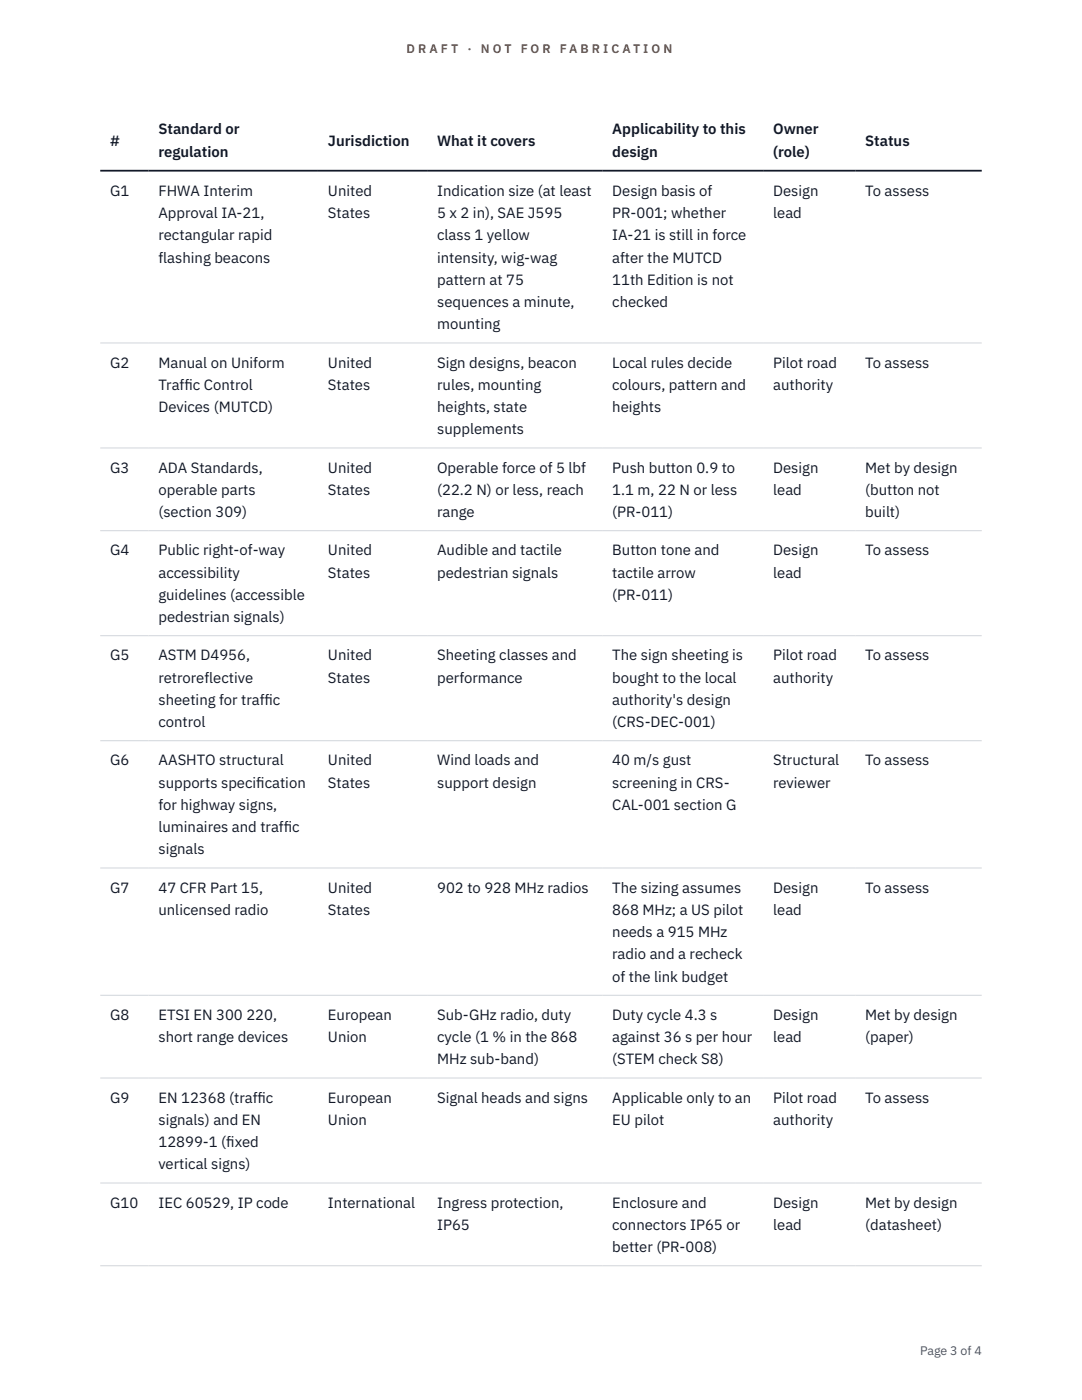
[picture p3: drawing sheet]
<svg xmlns="http://www.w3.org/2000/svg" width="216mm" height="279mm" viewBox="0 0 216 279" stroke-linecap="round" stroke-linejoin="round" font-family="sans-serif">
<defs><g id="words">
<g font-size="3" fill="#111827">
<text x="22" y="29.1">#</text>
<text x="31.6" y="26.8">Standard or</text>
<text x="65.4" y="29.1">Jurisdiction</text>
<text x="87.2" y="29.1">What it covers</text>
<text x="122.2" y="26.8">Applicability to this</text>
<text x="154.3" y="26.8">Owner</text>
<text x="172.6" y="29.1">Status</text>
<text x="31.6" y="31.3">regulation</text>
<text x="122.2" y="31.3">design</text>
<text x="154.3" y="31.3">(role)</text>
<text x="22" y="39.1">G1</text>
<text x="31.6" y="39.1">FHWA Interim</text>
<text x="65.4" y="39.1">United</text>
<text x="87.2" y="39.1">Indication size (at least</text>
<text x="122.2" y="39.1">Design basis of</text>
<text x="154.3" y="39.1">Design</text>
<text x="172.6" y="39.1">To assess</text>
<text x="31.6" y="43.5">Approval IA-21,</text>
<text x="31.6" y="48">rectangular rapid</text>
<text x="65.4" y="43.5">States</text>
<text x="87.2" y="43.5">5 x 2 in), SAE J595</text>
<text x="87.2" y="48">class 1 yellow</text>
<text x="122.2" y="43.5">PR-001; whether</text>
<text x="122.2" y="48">IA-21 is still in force</text>
<text x="154.3" y="43.5">lead</text>
<text x="31.6" y="52.4">flashing beacons</text>
<text x="87.2" y="52.4">intensity, wig-wag</text>
<text x="122.2" y="52.4">after the MUTCD</text>
<text x="87.2" y="56.9">pattern at 75</text>
<text x="122.2" y="56.9">11th Edition is not</text>
<text x="87.2" y="61.3">sequences a minute,</text>
<text x="87.2" y="65.7">mounting</text>
<text x="122.2" y="61.3">checked</text>
<text x="22" y="73.4">G2</text>
<text x="31.6" y="73.4">Manual on Uniform</text>
<text x="31.6" y="77.8">Traff</text>
<text x="36.8" y="77.8">ic Control</text>
<text x="65.4" y="73.4">United</text>
<text x="65.4" y="77.8">States</text>
<text x="87.2" y="73.4">Sign designs, beacon</text>
<text x="87.2" y="77.8">rules, mounting</text>
<text x="122.2" y="73.4">Local rules decide</text>
<text x="122.2" y="77.8">colours, pattern and</text>
<text x="154.3" y="73.4">Pilot road</text>
<text x="154.3" y="77.8">authority</text>
<text x="172.6" y="73.4">To assess</text>
<text x="31.6" y="82.3">Devices (MUTCD)</text>
<text x="87.2" y="82.3">heights, state</text>
<text x="122.2" y="82.3">heights</text>
<text x="87.2" y="86.7">supplements</text>
<text x="22" y="94.3">G3</text>
<text x="31.6" y="94.3">ADA Standards,</text>
<text x="65.4" y="94.3">United</text>
<text x="87.2" y="94.3">Operable force of 5 lbf</text>
<text x="122.2" y="94.3">Push button 0.9 to</text>
<text x="154.3" y="94.3">Design</text>
<text x="172.6" y="94.3">Met by design</text>
<text x="31.6" y="98.8">operable parts</text>
<text x="65.4" y="98.8">States</text>
<text x="87.2" y="98.8">(22.2 N) or less, reach</text>
<text x="122.2" y="98.8">1.1 m, 22 N or less</text>
<text x="154.3" y="98.8">lead</text>
<text x="172.6" y="98.8">(button not</text>
<text x="31.6" y="103.2">(section 309)</text>
<text x="87.2" y="103.2">range</text>
<text x="122.2" y="103.2">(PR-011)</text>
<text x="172.6" y="103.2">built)</text>
<text x="22" y="110.8">G4</text>
<text x="31.6" y="110.8">Public right-of-way</text>
<text x="65.4" y="110.8">United</text>
<text x="87.2" y="110.8">Audible and tactile</text>
<text x="122.2" y="110.8">Button tone and</text>
<text x="154.3" y="110.8">Design</text>
<text x="172.6" y="110.8">To assess</text>
<text x="31.6" y="115.3">accessibility</text>
<text x="31.6" y="119.7">guidelines (accessible</text>
<text x="65.4" y="115.3">States</text>
<text x="87.2" y="115.3">pedestrian signals</text>
<text x="122.2" y="115.3">tactile arrow</text>
<text x="122.2" y="119.7">(PR-011)</text>
<text x="154.3" y="115.3">lead</text>
<text x="31.6" y="124.2">pedestrian signals)</text>
<text x="22" y="131.8">G5</text>
<text x="31.6" y="131.8">ASTM D4956,</text>
<text x="65.4" y="131.8">United</text>
<text x="87.2" y="131.8">Sheeting classes and</text>
<text x="122.2" y="131.8">The sign sheeting is</text>
<text x="154.3" y="131.8">Pilot road</text>
<text x="172.6" y="131.8">To assess</text>
<text x="31.6" y="136.2">retroreflective</text>
<text x="65.4" y="136.2">States</text>
<text x="87.2" y="136.2">performance</text>
<text x="122.2" y="136.2">bought to the local</text>
<text x="154.3" y="136.2">authority</text>
<text x="31.6" y="140.7">sheeting for traff</text>
<text x="52.8" y="140.7">ic</text>
<text x="122.2" y="140.7">authority's design</text>
<text x="31.6" y="145.1">control</text>
<text x="122.2" y="145.1">(CRS-DEC-001)</text>
<text x="22" y="152.7">G6</text>
<text x="31.6" y="152.7">AASHTO structural</text>
<text x="65.4" y="152.7">United</text>
<text x="87.2" y="152.7">Wind loads and</text>
<text x="122.2" y="152.7">40 m/s gust</text>
<text x="154.3" y="152.7">Structural</text>
<text x="172.6" y="152.7">To assess</text>
<text x="31.6" y="157.2">supports specif</text>
<text x="31.6" y="161.6">for highway signs,</text>
<text x="51.1" y="157.2">ication</text>
<text x="65.4" y="157.2">States</text>
<text x="87.2" y="157.2">support design</text>
<text x="122.2" y="157.2">screening in CRS-</text>
<text x="122.2" y="161.6">CAL-001 section G</text>
<text x="154.3" y="157.2">reviewer</text>
<text x="31.6" y="166.1">luminaires and traff</text>
<text x="56.6" y="166.1">ic</text>
<text x="31.6" y="170.5">signals</text>
<text x="22" y="178.1">G7</text>
<text x="31.6" y="178.1">47 CFR Part 15,</text>
<text x="65.4" y="178.1">United</text>
<text x="87.2" y="178.1">902 to 928 MHz radios</text>
<text x="122.2" y="178.1">The sizing assumes</text>
<text x="154.3" y="178.1">Design</text>
<text x="172.6" y="178.1">To assess</text>
<text x="31.6" y="182.6">unlicensed radio</text>
<text x="65.4" y="182.6">States</text>
<text x="122.2" y="182.6">868 MHz; a US pilot</text>
<text x="154.3" y="182.6">lead</text>
<text x="122.2" y="187">needs a 915 MHz</text>
<text x="122.2" y="191.5">radio and a recheck</text>
<text x="122.2" y="195.9">of the link budget</text>
<text x="22" y="203.6">G8</text>
<text x="31.6" y="203.6">ETSI EN 300 220,</text>
<text x="65.4" y="203.6">European</text>
<text x="87.2" y="203.6">Sub-GHz radio, duty</text>
<text x="122.2" y="203.6">Duty cycle 4.3 s</text>
<text x="154.3" y="203.6">Design</text>
<text x="172.6" y="203.6">Met by design</text>
<text x="31.6" y="208">short range devices</text>
<text x="65.4" y="208">Union</text>
<text x="87.2" y="208">cycle (1 % in the 868</text>
<text x="122.2" y="208">against 36 s per hour</text>
<text x="154.3" y="208">lead</text>
<text x="172.6" y="208">(paper)</text>
<text x="87.2" y="212.4">MHz sub-band)</text>
<text x="122.2" y="212.4">(STEM check S8)</text>
<text x="22" y="220.1">G9</text>
<text x="31.6" y="220.1">EN 12368 (traff</text>
<text x="51.4" y="220.1">ic</text>
<text x="65.4" y="220.1">European</text>
<text x="87.2" y="220.1">Signal heads and signs</text>
<text x="122.2" y="220.1">Applicable only to an</text>
<text x="154.3" y="220.1">Pilot road</text>
<text x="172.6" y="220.1">To assess</text>
<text x="31.6" y="224.5">signals) and EN</text>
<text x="65.4" y="224.5">Union</text>
<text x="122.2" y="224.5">EU pilot</text>
<text x="154.3" y="224.5">authority</text>
<text x="31.6" y="229">12899-1 (f</text>
<text x="31.6" y="233.4">vertical signs)</text>
<text x="45.2" y="229">ixed</text>
<text x="22" y="241">G10</text>
<text x="31.6" y="241">IEC 60529, IP code</text>
<text x="65.4" y="241">International</text>
<text x="87.2" y="241">Ingress protection,</text>
<text x="87.2" y="245.5">IP65</text>
<text x="122.2" y="241">Enclosure and</text>
<text x="122.2" y="245.5">connectors IP65 or</text>
<text x="154.3" y="241">Design</text>
<text x="154.3" y="245.5">lead</text>
<text x="172.6" y="241">Met by design</text>
<text x="172.6" y="245.5">(datasheet)</text>
<text x="122.2" y="249.9">better (PR-008)</text>
</g>
<g font-size="2.5" fill="#b45309">
<text x="81.1" y="10.5">D R A F T</text>
<text x="93.3" y="10.5">·</text>
<text x="95.9" y="10.5">N O T</text>
<text x="103.9" y="10.5">F O R</text>
<text x="111.7" y="10.5">F A B R I C A T I O N</text>
</g>
<text font-size="2.5" fill="#4b5563" x="183.6" y="270.3">Page 3 of 4</text>
</g></defs>
<path d="M20 68.4h175.9M20 89.4h175.9M20 105.9h175.9M20 126.9h175.9M20 147.8h175.9M20 173.2h175.9M20 198.6h175.9M20 215.1h175.9M20 236.1h175.9M20 252.6h175.9" fill="none" stroke="#d1d5db" stroke-width=".2"/>
<path d="M20 34.1h175.9" fill="none" stroke="#111827" stroke-width=".35"/>
<use href="#words"/>
</svg>
